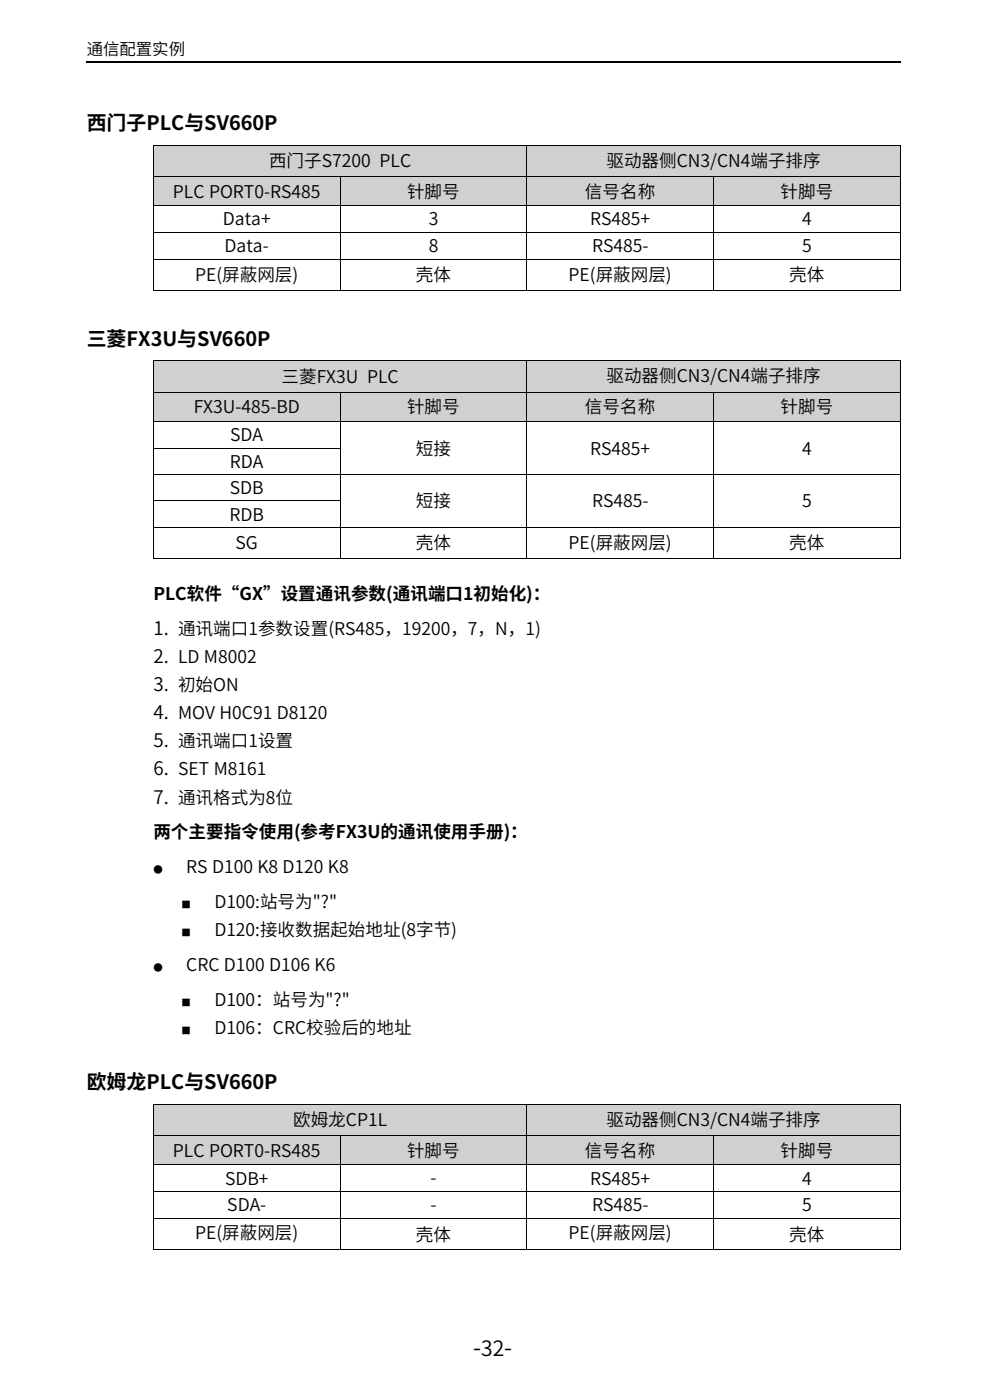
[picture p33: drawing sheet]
<svg xmlns="http://www.w3.org/2000/svg" width="148mm" height="210mm" viewBox="0 0 148 210" stroke-linecap="round" stroke-linejoin="round" font-family="sans-serif">
<defs><g id="words">
<text font-size="3.5" x="70.9" y="203.4">‑32‑</text>
<g font-size="3">
<text x="13" y="19.5">西门子PLC与SV660P</text>
<text x="13" y="51.9">三菱FX3U与SV660P</text>
<text x="13" y="163.3">欧姆龙PLC与SV660P</text>
</g>
<g font-size="2.8">
<text x="23" y="95.2">1. 通讯端口1参数设置(RS485，19200，7，N，1)</text>
<text x="23" y="99.4">2. LD M8002</text>
<text x="23" y="103.7">3. 初始ON</text>
<text x="23" y="107.9">4. MOV H0C91 D8120</text>
<text x="23" y="112.1">5. 通讯端口1设置</text>
<text x="23" y="116.3">6. SET M8161</text>
<text x="23" y="120.5">7. 通讯格式为8位</text>
</g>
<g font-size="2.6">
<text x="25.9" y="29.6">PLC P</text>
<text x="31.3" y="29.6">O</text>
<text x="31.3" y="29.6">R</text>
<text x="31.3" y="29.6">T</text>
<text x="31.3" y="29.6">0</text>
<text x="31.3" y="29.6">-</text>
<text x="31.3" y="29.6">S</text>
<text x="31.3" y="29.6">4</text>
<text x="31.3" y="29.6">8</text>
<text x="31.3" y="29.6">5</text>
<text x="40.3" y="25.1">西门子S7200 PLC</text>
<text x="61" y="29.6">针脚号</text>
<text x="87.7" y="29.6">信号名称</text>
<text x="90.9" y="25">驱动器侧CN3/CN4端子排序</text>
<text x="117" y="29.6">针脚号</text>
<text x="33.4" y="33.8">Data+</text>
<text x="64.3" y="33.8">3</text>
<text x="88.5" y="33.8">RS485+</text>
<text x="120.3" y="33.8">4</text>
<text x="33.7" y="37.8">D</text>
<text x="33.7" y="37.8">a</text>
<text x="33.7" y="37.8">t</text>
<text x="33.7" y="37.8">-</text>
<text x="64.3" y="37.8">8</text>
<text x="88.8" y="37.8">R</text>
<text x="88.8" y="37.8">S</text>
<text x="88.8" y="37.8">4</text>
<text x="88.8" y="37.8">8</text>
<text x="88.8" y="37.8">5</text>
<text x="88.8" y="37.8">-</text>
<text x="120.3" y="37.8">5</text>
<text x="29.3" y="42.1">PE(屏蔽网层)</text>
<text x="62.4" y="42.2">壳体</text>
<text x="85.3" y="42.1">PE(屏蔽网层)</text>
<text x="118.4" y="42.2">壳体</text>
<text x="42.2" y="57.5">三菱FX3U PLC</text>
<text x="90.9" y="57.3">驱动器侧CN3/CN4端子排序</text>
<text x="29" y="62">F</text>
<text x="29" y="62">X</text>
<text x="29" y="62">3</text>
<text x="29" y="62">U</text>
<text x="29" y="62">-</text>
<text x="29" y="62">4</text>
<text x="29" y="62">8</text>
<text x="29" y="62">5</text>
<text x="29" y="62">B</text>
<text x="29" y="62">D</text>
<text x="61" y="62">针脚号</text>
<text x="87.7" y="62">信号名称</text>
<text x="117" y="62">针脚号</text>
<text x="34.5" y="70.1">RDA</text>
<text x="34.5" y="66.2">SDA</text>
<text x="62.4" y="68.2">短接</text>
<text x="88.5" y="68.2">RS485+</text>
<text x="120.3" y="68.2">4</text>
<text x="34.5" y="74.1">SDB</text>
<text x="62.4" y="76.1">短接</text>
<text x="88.8" y="76.1">R</text>
<text x="88.8" y="76.1">S</text>
<text x="88.8" y="76.1">4</text>
<text x="88.8" y="76.1">8</text>
<text x="88.8" y="76.1">5</text>
<text x="88.8" y="76.1">-</text>
<text x="120.3" y="76.1">5</text>
<text x="34.4" y="78.1">RDB</text>
<text x="35.3" y="82.4">SG</text>
<text x="62.4" y="82.4">壳体</text>
<text x="85.3" y="82.3">PE(屏蔽网层)</text>
<text x="118.4" y="82.4">壳体</text>
<text x="23" y="90">PLC软件“GX”设置通讯参数(通讯端口1初始化)：</text>
<text x="23" y="125.8">两个主要指令使用(参考FX3U的通讯使用手册)：</text>
<text x="27.9" y="131">RS D100 K8 D120 K8</text>
<text x="32.1" y="136.2">D100:站号为&quot;?&quot;</text>
<text x="32.1" y="140.4">D120:接收数据起始地址(8字节)</text>
<text x="27.9" y="145.6">CRC D100 D106 K6</text>
<text x="32.1" y="150.8">D100：站号为&quot;?&quot;</text>
<text x="32.1" y="155.1">D106：CRC校验后的地址</text>
<text x="25.9" y="173.5">PLC P</text>
<text x="31.3" y="173.5">O</text>
<text x="31.3" y="173.5">R</text>
<text x="31.3" y="173.5">T</text>
<text x="31.3" y="173.5">0</text>
<text x="31.3" y="173.5">-</text>
<text x="31.3" y="173.5">S</text>
<text x="31.3" y="173.5">4</text>
<text x="31.3" y="173.5">8</text>
<text x="31.3" y="173.5">5</text>
<text x="44" y="169">欧姆龙CP1L</text>
<text x="61" y="173.5">针脚号</text>
<text x="87.7" y="173.5">信号名称</text>
<text x="90.9" y="168.8">驱动器侧CN3/CN4端子排序</text>
<text x="117" y="173.5">针脚号</text>
<text x="33.7" y="177.7">SDB+</text>
<text x="64.5" y="177.6">-</text>
<text x="88.5" y="177.7">RS485+</text>
<text x="120.3" y="177.7">4</text>
<text x="29.3" y="185.9">PE(屏蔽网层)</text>
<text x="34.1" y="181.7">S</text>
<text x="34.1" y="181.7">D</text>
<text x="34.1" y="181.7">A</text>
<text x="34.1" y="181.7">-</text>
<text x="64.5" y="181.7">-</text>
<text x="85.3" y="185.9">PE(屏蔽网层)</text>
<text x="88.8" y="181.7">R</text>
<text x="88.8" y="181.7">S</text>
<text x="88.8" y="181.7">4</text>
<text x="88.8" y="181.7">8</text>
<text x="88.8" y="181.7">5</text>
<text x="88.8" y="181.7">-</text>
<text x="120.3" y="181.7">5</text>
<text x="62.4" y="186.1">壳体</text>
<text x="118.4" y="186.1">壳体</text>
</g>
<text font-size="2.5" x="13" y="8.3">通信配置实例</text>
<g font-size="1.4">
<text x="23" y="131">●</text>
<text x="27.2" y="136.2">■</text>
<text x="27.2" y="140.4">■</text>
<text x="23" y="145.6">●</text>
<text x="27.2" y="150.8">■</text>
<text x="27.2" y="155.1">■</text>
</g>
</g></defs>
<g fill="#d0d0d0">
<path d="M23 21.7h56v4.8h-56z"/>
<path d="M79 21.7h56v4.8h-56z"/>
<path d="M23 26.5h28v4.4h-28z"/>
<path d="M51 26.5h28v4.4h-28z"/>
<path d="M79 26.5h28v4.4h-28z"/>
<path d="M107 26.5h28v4.4h-28z"/>
<path d="M23 54.1h56v4.7h-56z"/>
<path d="M79 54.1h56v4.7h-56z"/>
<path d="M23 58.8h28v4.5h-28z"/>
<path d="M51 58.8h28v4.5h-28z"/>
<path d="M79 58.8h28v4.5h-28z"/>
<path d="M107 58.8h28v4.5h-28z"/>
<path d="M23 165.6h56v4.7h-56z"/>
<path d="M79 165.6h56v4.7h-56z"/>
<path d="M23 170.3h28v4.5h-28z"/>
<path d="M51 170.3h28v4.5h-28z"/>
<path d="M79 170.3h28v4.5h-28z"/>
<path d="M107 170.3h28v4.5h-28z"/>
</g>
<g fill="none" stroke="#000" stroke-width=".15">
<path d="M23 21.7v21.9M23 21.8h112M23 26.5h112M23 30.9h112M23 34.9h112M23 38.9h112M51 26.5v17.1M79 21.8v21.8M107 26.5v17.1M135 21.7v21.9M23 54.1v29.7M23 43.6h112"/>
<path d="M23 54.1h112M23 58.8h112M51 58.8v25M79 54.2v29.6M107 58.8v25M135 54.1v29.7M23 63.2h112M23 67.2h28M23 71.1h112M23 75.1h28M23 79.1h112M23 83.8h112"/>
<path d="M23 165.6v21.9M23 165.6h112M23 170.3h112M23 174.7h112M23 178.7h112M51 170.3v17.1M79 165.7v21.7M107 170.3v17.1M135 165.6v21.9M23 182.7h112M23 187.4h112"/>
</g>
<path d="M13 9.3h122" fill="none" stroke="#000" stroke-width=".18"/>
<use href="#words"/>
</svg>
